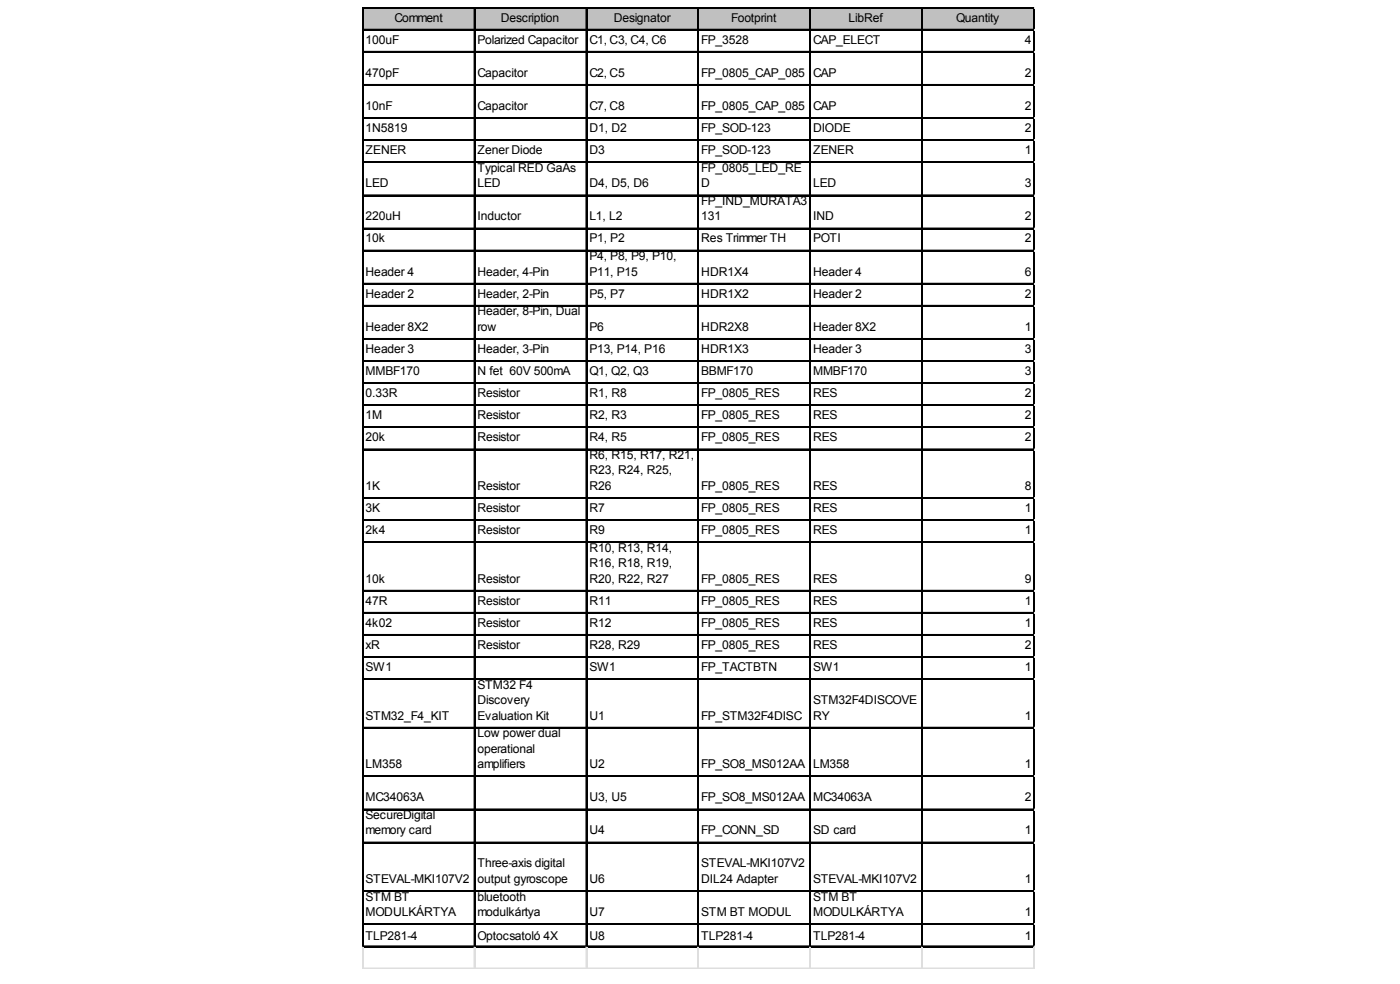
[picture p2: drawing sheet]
<svg xmlns="http://www.w3.org/2000/svg" width="288mm" height="202mm" viewBox="0 0 288 202" stroke-linecap="round" stroke-linejoin="round" font-family="sans-serif">
<defs><g id="words">
<g font-size="2.5">
<text x="81.1" y="4.4">Comment</text>
<text x="103" y="4.4">Description</text>
<text x="126.2" y="4.4">Designator</text>
<text x="150.3" y="4.4">Footprint</text>
<text x="174.5" y="4.4">LibRef</text>
<text x="196.6" y="4.4">Quantity</text>
<text x="75.2" y="9">100uF</text>
<text x="98.2" y="9">Polarized Capacitor</text>
<text x="121.2" y="9">C1, C3, C4, C6</text>
<text x="144.2" y="9">FP_3528</text>
<text x="167.2" y="9">CAP_ELECT</text>
<text x="210.7" y="9">4</text>
<text x="75.2" y="15.8">470pF</text>
<text x="98.2" y="15.8">Capacitor</text>
<text x="121.2" y="15.8">C2, C5</text>
<text x="144.2" y="15.8">FP_0805_CAP_085</text>
<text x="167.2" y="15.8">CAP</text>
<text x="210.7" y="15.8">2</text>
<text x="75.2" y="22.6">10nF</text>
<text x="98.2" y="22.6">Capacitor</text>
<text x="121.2" y="22.6">C7, C8</text>
<text x="144.2" y="22.6">FP_0805_CAP_085</text>
<text x="167.2" y="22.6">CAP</text>
<text x="210.7" y="22.6">2</text>
<text x="75.2" y="27.1">1N5819</text>
<text x="121.2" y="27.1">D1, D2</text>
<text x="144.2" y="27.1">FP_SOD-123</text>
<text x="167.2" y="27.1">DIODE</text>
<text x="210.7" y="27.1">2</text>
<text x="75.2" y="31.6">ZENER</text>
<text x="98.2" y="31.6">Zener Diode</text>
<text x="98.2" y="35.3">Typical RED GaAs</text>
<text x="121.2" y="31.6">D3</text>
<text x="144.2" y="31.6">FP_SOD-123</text>
<text x="144.2" y="35.3">FP_0805_LED_RE</text>
<text x="167.2" y="31.6">ZENER</text>
<text x="210.7" y="31.6">1</text>
<text x="75.2" y="38.5">LED</text>
<text x="98.2" y="38.5">LED</text>
<text x="121.2" y="38.5">D4, D5, D6</text>
<text x="144.2" y="38.5">D</text>
<text x="167.2" y="38.5">LED</text>
<text x="210.7" y="38.5">3</text>
<text x="75.2" y="45.3">220uH</text>
<text x="98.2" y="45.3">Inductor</text>
<text x="121.2" y="45.3">L1, L2</text>
<text x="144.2" y="42.1">FP_IND_MURATA3</text>
<text x="144.2" y="45.3">131</text>
<text x="167.2" y="45.3">IND</text>
<text x="210.7" y="45.3">2</text>
<text x="75.2" y="49.8">10k</text>
<text x="121.2" y="49.8">P1, P2</text>
<text x="121.2" y="53.4">P4, P8, P9, P10,</text>
<text x="144.2" y="49.8">Res Trimmer TH</text>
<text x="167.2" y="49.8">POTI</text>
<text x="210.7" y="49.8">2</text>
<text x="75.2" y="56.6">Header 4</text>
<text x="98.2" y="56.6">Header, 4-Pin</text>
<text x="121.2" y="56.6">P11, P15</text>
<text x="144.2" y="56.6">HDR1X4</text>
<text x="167.2" y="56.6">Header 4</text>
<text x="210.7" y="56.6">6</text>
<text x="75.2" y="61.1">Header 2</text>
<text x="98.2" y="61.1">Header, 2-Pin</text>
<text x="98.2" y="64.8">Header, 8-Pin, Dual</text>
<text x="121.2" y="61.1">P5, P7</text>
<text x="144.2" y="61.1">HDR1X2</text>
<text x="167.2" y="61.1">Header 2</text>
<text x="210.7" y="61.1">2</text>
<text x="75.2" y="67.9">Header 8X2</text>
<text x="98.2" y="67.9">row</text>
<text x="121.2" y="67.9">P6</text>
<text x="144.2" y="67.9">HDR2X8</text>
<text x="167.2" y="67.9">Header 8X2</text>
<text x="210.7" y="67.9">1</text>
<text x="75.2" y="72.5">Header 3</text>
<text x="75.2" y="77">MMBF170</text>
<text x="98.2" y="72.5">Header, 3-Pin</text>
<text x="98.2" y="77">N fet 60V 500mA</text>
<text x="121.2" y="72.5">P13, P14, P16</text>
<text x="121.2" y="77">Q1, Q2, Q3</text>
<text x="144.2" y="72.5">HDR1X3</text>
<text x="144.2" y="77">BBMF170</text>
<text x="167.2" y="72.5">Header 3</text>
<text x="167.2" y="77">MMBF170</text>
<text x="210.7" y="72.5">3</text>
<text x="210.7" y="77">3</text>
<text x="75.2" y="81.6">0.33R</text>
<text x="98.2" y="81.6">Resistor</text>
<text x="121.2" y="81.6">R1, R8</text>
<text x="144.2" y="81.6">FP_0805_RES</text>
<text x="167.2" y="81.6">RES</text>
<text x="210.7" y="81.6">2</text>
<text x="75.2" y="86.1">1M</text>
<text x="98.2" y="86.1">Resistor</text>
<text x="121.2" y="86.1">R2, R3</text>
<text x="144.2" y="86.1">FP_0805_RES</text>
<text x="167.2" y="86.1">RES</text>
<text x="210.7" y="86.1">2</text>
<text x="75.2" y="90.6">20k</text>
<text x="98.2" y="90.6">Resistor</text>
<text x="121.2" y="90.6">R4, R5</text>
<text x="121.2" y="94.3">R6, R15, R17, R21,</text>
<text x="144.2" y="90.6">FP_0805_RES</text>
<text x="167.2" y="90.6">RES</text>
<text x="210.7" y="90.6">2</text>
<text x="75.2" y="100.6">1K</text>
<text x="98.2" y="100.6">Resistor</text>
<text x="121.2" y="97.4">R23, R24, R25,</text>
<text x="121.2" y="100.6">R26</text>
<text x="144.2" y="100.6">FP_0805_RES</text>
<text x="167.2" y="100.6">RES</text>
<text x="210.7" y="100.6">8</text>
<text x="75.2" y="105.2">3K</text>
<text x="98.2" y="105.2">Resistor</text>
<text x="121.2" y="105.2">R7</text>
<text x="144.2" y="105.2">FP_0805_RES</text>
<text x="167.2" y="105.2">RES</text>
<text x="210.7" y="105.2">1</text>
<text x="75.2" y="109.7">2k4</text>
<text x="98.2" y="109.7">Resistor</text>
<text x="121.2" y="109.7">R9</text>
<text x="121.2" y="113.3">R10, R13, R14,</text>
<text x="144.2" y="109.7">FP_0805_RES</text>
<text x="167.2" y="109.7">RES</text>
<text x="210.7" y="109.7">1</text>
<text x="75.2" y="119.7">10k</text>
<text x="98.2" y="119.7">Resistor</text>
<text x="121.2" y="116.5">R16, R18, R19,</text>
<text x="121.2" y="119.7">R20, R22, R27</text>
<text x="144.2" y="119.7">FP_0805_RES</text>
<text x="167.2" y="119.7">RES</text>
<text x="210.7" y="119.7">9</text>
<text x="75.2" y="124.2">47R</text>
<text x="98.2" y="124.2">Resistor</text>
<text x="121.2" y="124.2">R11</text>
<text x="144.2" y="124.2">FP_0805_RES</text>
<text x="167.2" y="124.2">RES</text>
<text x="210.7" y="124.2">1</text>
<text x="75.2" y="128.7">4k02</text>
<text x="98.2" y="128.7">Resistor</text>
<text x="121.2" y="128.7">R12</text>
<text x="144.2" y="128.7">FP_0805_RES</text>
<text x="167.2" y="128.7">RES</text>
<text x="210.7" y="128.7">1</text>
<text x="75.2" y="133.3">xR</text>
<text x="75.2" y="137.8">SW1</text>
<text x="98.2" y="133.3">Resistor</text>
<text x="121.2" y="133.3">R28, R29</text>
<text x="121.2" y="137.8">SW1</text>
<text x="144.2" y="133.3">FP_0805_RES</text>
<text x="144.2" y="137.8">FP_TACTBTN</text>
<text x="167.2" y="133.3">RES</text>
<text x="167.2" y="137.8">SW1</text>
<text x="210.7" y="133.3">2</text>
<text x="210.7" y="137.8">1</text>
<text x="98.2" y="141.5">STM32 F4</text>
<text x="75.2" y="147.8">STM32_F4_KIT</text>
<text x="98.2" y="144.6">Discovery</text>
<text x="98.2" y="147.8">Evaluation Kit</text>
<text x="121.2" y="147.8">U1</text>
<text x="144.2" y="147.8">FP_STM32F4DISC</text>
<text x="167.2" y="144.6">STM32F4DISCOVE</text>
<text x="167.2" y="147.8">RY</text>
<text x="210.7" y="147.8">1</text>
<text x="98.2" y="151.4">Low power dual</text>
<text x="98.2" y="154.6">operational</text>
<text x="75.2" y="157.8">LM358</text>
<text x="98.2" y="157.8">amplifiers</text>
<text x="121.2" y="157.8">U2</text>
<text x="144.2" y="157.8">FP_SO8_MS012AA</text>
<text x="167.2" y="157.8">LM358</text>
<text x="210.7" y="157.8">1</text>
<text x="75.2" y="164.6">MC34063A</text>
<text x="121.2" y="164.6">U3, U5</text>
<text x="144.2" y="164.6">FP_SO8_MS012AA</text>
<text x="167.2" y="164.6">MC34063A</text>
<text x="210.7" y="164.6">2</text>
<text x="75.2" y="168.2">SecureDigital</text>
<text x="75.2" y="171.4">memory card</text>
<text x="121.2" y="171.4">U4</text>
<text x="144.2" y="171.4">FP_CONN_SD</text>
<text x="167.2" y="171.4">SD card</text>
<text x="210.7" y="171.4">1</text>
<text x="98.2" y="178.2">Three-axis digital</text>
<text x="144.2" y="178.2">STEVAL-MKI107V2</text>
<text x="75.2" y="181.4">STEVAL-MKI107V2</text>
<text x="75.2" y="185">STM BT</text>
<text x="98.2" y="181.4">output gyroscope</text>
<text x="98.2" y="185">bluetooth</text>
<text x="121.2" y="181.4">U6</text>
<text x="144.2" y="181.4">DIL24 Adapter</text>
<text x="167.2" y="181.4">STEVAL-MKI107V2</text>
<text x="167.2" y="185">STM BT</text>
<text x="210.7" y="181.4">1</text>
<text x="75.2" y="188.2">MODULKÁRTYA</text>
<text x="98.2" y="188.2">modulkártya</text>
<text x="121.2" y="188.2">U7</text>
<text x="144.2" y="188.2">STM BT MODUL</text>
<text x="167.2" y="188.2">MODULKÁRTYA</text>
<text x="210.7" y="188.2">1</text>
<text x="75.2" y="193.2">TLP281-4</text>
<text x="98.2" y="193.2">Optocsatoló 4X</text>
<text x="121.2" y="193.2">U8</text>
<text x="144.2" y="193.2">TLP281-4</text>
<text x="167.2" y="193.2">TLP281-4</text>
<text x="210.7" y="193.2">1</text>
</g>
</g></defs>
<path d="M74.7 1.7h138v4.5h-138z" fill="#c0c0c0"/>
<g fill="none" stroke="#000" stroke-width=".23">
<path d="M74.5 1.5v193.1M74.6 1.5v193.1M74.7 1.5h138M74.7 1.6h138M74.7 6h138M74.7 6.1h138M74.7 10.6h138M74.7 10.7h138M74.7 17.4h138M74.7 17.5h138M97.5 1.7v192.9M97.6 1.7v192.9"/>
<path d="M120.5 1.7v192.9M120.6 1.7v192.9M143.5 1.7v192.9M143.6 1.7v192.9M166.5 1.7v192.9M166.6 1.7v192.9M189.5 1.7v192.9M189.6 1.7v192.9M212.5 1.7v192.9M212.6 1.7v192.9M74.7 24.2h138M74.7 24.3h138"/>
<path d="M74.7 28.7h138M74.7 28.8h138M74.7 33.2h138M74.7 33.4h138M74.7 40h138M74.7 40.2h138M74.7 46.9h138M74.7 47h138M74.7 51.4h138M74.7 51.5h138M74.7 58.2h138M74.7 58.3h138"/>
<path d="M74.7 62.7h138M74.7 62.9h138M74.7 69.5h138M74.7 69.7h138M74.7 74.1h138M74.7 74.2h138M74.7 78.6h138M74.7 78.7h138M74.7 83.2h138M74.7 83.3h138M74.7 87.7h138M74.7 87.8h138"/>
<path d="M74.7 92.2h138M74.7 92.3h138M74.7 102.2h138M74.7 102.3h138M74.7 106.8h138M74.7 106.9h138M74.7 111.3h138M74.7 111.4h138M74.7 121.3h138M74.7 121.4h138M74.7 125.8h138M74.7 125.9h138"/>
<path d="M74.7 130.3h138M74.7 130.5h138M74.7 134.9h138M74.7 135h138M74.7 139.4h138M74.7 139.5h138M74.7 149.4h138M74.7 149.5h138M74.7 159.4h138M74.7 159.5h138M74.7 166.2h138M74.7 166.3h138"/>
<path d="M74.7 173h138M74.7 173.1h138M74.7 183h138M74.7 183.1h138M74.7 189.8h138M74.7 189.9h138M74.7 194.3h138M74.7 194.4h138"/>
</g>
<g fill="none" stroke="#dadcdd" stroke-width=".23">
<path d="M212.7 1.5h.1M74.5 194.6v4.4M74.6 194.6v4.4M97.5 194.6v4.4M97.6 194.6v4.4M120.5 194.6v4.4M120.6 194.6v4.4M143.5 194.6v4.4M143.6 194.6v4.4M166.5 194.6v4.4M166.6 194.6v4.4M189.5 194.6v4.4"/>
<path d="M189.6 194.6v4.4M212.5 194.6v4.4M212.6 194.6v4.4"/>
</g>
<path d="M212.7 1.5l.1 .2z" fill="#dadcdd"/>
<path d="M212.7 6h.1" fill="none" stroke="#dadcdd" stroke-width=".23"/>
<path d="M212.7 6l.1 .2z" fill="#dadcdd"/>
<path d="M212.7 10.6h.1" fill="none" stroke="#dadcdd" stroke-width=".23"/>
<path d="M212.7 10.6l.1 .2z" fill="#dadcdd"/>
<path d="M212.7 17.4h.1" fill="none" stroke="#dadcdd" stroke-width=".23"/>
<path d="M212.7 17.4l.1 .2z" fill="#dadcdd"/>
<path d="M212.7 24.2h.1" fill="none" stroke="#dadcdd" stroke-width=".23"/>
<path d="M212.7 24.2l.1 .2z" fill="#dadcdd"/>
<path d="M212.7 28.7h.1" fill="none" stroke="#dadcdd" stroke-width=".23"/>
<path d="M212.7 28.7l.1 .2z" fill="#dadcdd"/>
<path d="M212.7 33.2h.1" fill="none" stroke="#dadcdd" stroke-width=".23"/>
<path d="M212.7 33.2l.1 .3z" fill="#dadcdd"/>
<path d="M212.7 40h.1" fill="none" stroke="#dadcdd" stroke-width=".23"/>
<path d="M212.7 40l.1 .3z" fill="#dadcdd"/>
<path d="M212.7 46.9h.1" fill="none" stroke="#dadcdd" stroke-width=".23"/>
<path d="M212.7 46.9l.1 .2z" fill="#dadcdd"/>
<path d="M212.7 51.4h.1" fill="none" stroke="#dadcdd" stroke-width=".23"/>
<path d="M212.7 51.4l.1 .2z" fill="#dadcdd"/>
<path d="M212.7 58.2h.1" fill="none" stroke="#dadcdd" stroke-width=".23"/>
<path d="M212.7 58.2l.1 .2z" fill="#dadcdd"/>
<path d="M212.7 62.7h.1" fill="none" stroke="#dadcdd" stroke-width=".23"/>
<path d="M212.7 62.7l.1 .3z" fill="#dadcdd"/>
<path d="M212.7 69.5h.1" fill="none" stroke="#dadcdd" stroke-width=".23"/>
<path d="M212.7 69.5l.1 .3z" fill="#dadcdd"/>
<path d="M212.7 74.1h.1" fill="none" stroke="#dadcdd" stroke-width=".23"/>
<path d="M212.7 74.1l.1 .2z" fill="#dadcdd"/>
<path d="M212.7 78.6h.1" fill="none" stroke="#dadcdd" stroke-width=".23"/>
<path d="M212.7 78.6l.1 .2z" fill="#dadcdd"/>
<path d="M212.7 83.2h.1" fill="none" stroke="#dadcdd" stroke-width=".23"/>
<path d="M212.7 83.2l.1 .2z" fill="#dadcdd"/>
<path d="M212.7 87.7h.1" fill="none" stroke="#dadcdd" stroke-width=".23"/>
<path d="M212.7 87.7l.1 .2z" fill="#dadcdd"/>
<path d="M212.7 92.2h.1" fill="none" stroke="#dadcdd" stroke-width=".23"/>
<path d="M212.7 92.2l.1 .3z" fill="#dadcdd"/>
<path d="M212.7 102.2h.1" fill="none" stroke="#dadcdd" stroke-width=".23"/>
<path d="M212.7 102.2l.1 .2z" fill="#dadcdd"/>
<path d="M212.7 106.8h.1" fill="none" stroke="#dadcdd" stroke-width=".23"/>
<path d="M212.7 106.8l.1 .2z" fill="#dadcdd"/>
<path d="M212.7 111.3h.1" fill="none" stroke="#dadcdd" stroke-width=".23"/>
<path d="M212.7 111.3l.1 .2z" fill="#dadcdd"/>
<path d="M212.7 121.3h.1" fill="none" stroke="#dadcdd" stroke-width=".23"/>
<path d="M212.7 121.3l.1 .2z" fill="#dadcdd"/>
<path d="M212.7 125.8h.1" fill="none" stroke="#dadcdd" stroke-width=".23"/>
<path d="M212.7 125.8l.1 .2z" fill="#dadcdd"/>
<path d="M212.7 130.3h.1" fill="none" stroke="#dadcdd" stroke-width=".23"/>
<path d="M212.7 130.3l.1 .3z" fill="#dadcdd"/>
<path d="M212.7 134.9h.1" fill="none" stroke="#dadcdd" stroke-width=".23"/>
<path d="M212.7 134.9l.1 .2z" fill="#dadcdd"/>
<path d="M212.7 139.4h.1" fill="none" stroke="#dadcdd" stroke-width=".23"/>
<path d="M212.7 139.4l.1 .2z" fill="#dadcdd"/>
<path d="M212.7 149.4h.1" fill="none" stroke="#dadcdd" stroke-width=".23"/>
<path d="M212.7 149.4l.1 .2z" fill="#dadcdd"/>
<path d="M212.7 159.4h.1" fill="none" stroke="#dadcdd" stroke-width=".23"/>
<path d="M212.7 159.4l.1 .2z" fill="#dadcdd"/>
<path d="M212.7 166.2h.1" fill="none" stroke="#dadcdd" stroke-width=".23"/>
<path d="M212.7 166.2l.1 .2z" fill="#dadcdd"/>
<path d="M212.7 173h.1" fill="none" stroke="#dadcdd" stroke-width=".23"/>
<path d="M212.7 173l.1 .2z" fill="#dadcdd"/>
<path d="M212.7 183h.1" fill="none" stroke="#dadcdd" stroke-width=".23"/>
<path d="M212.7 183l.1 .2z" fill="#dadcdd"/>
<path d="M212.7 189.8h.1" fill="none" stroke="#dadcdd" stroke-width=".23"/>
<path d="M212.7 189.8l.1 .2z" fill="#dadcdd"/>
<path d="M212.7 194.3h.1" fill="none" stroke="#dadcdd" stroke-width=".23"/>
<path d="M212.7 194.3l.1 .3z" fill="#dadcdd"/>
<path d="M74.5 198.9h138.3" fill="none" stroke="#dadcdd" stroke-width=".23"/>
<path d="M74.5 199h138.3" fill="none" stroke="#dadcdd" stroke-width=".21"/>
<use href="#words"/>
</svg>
